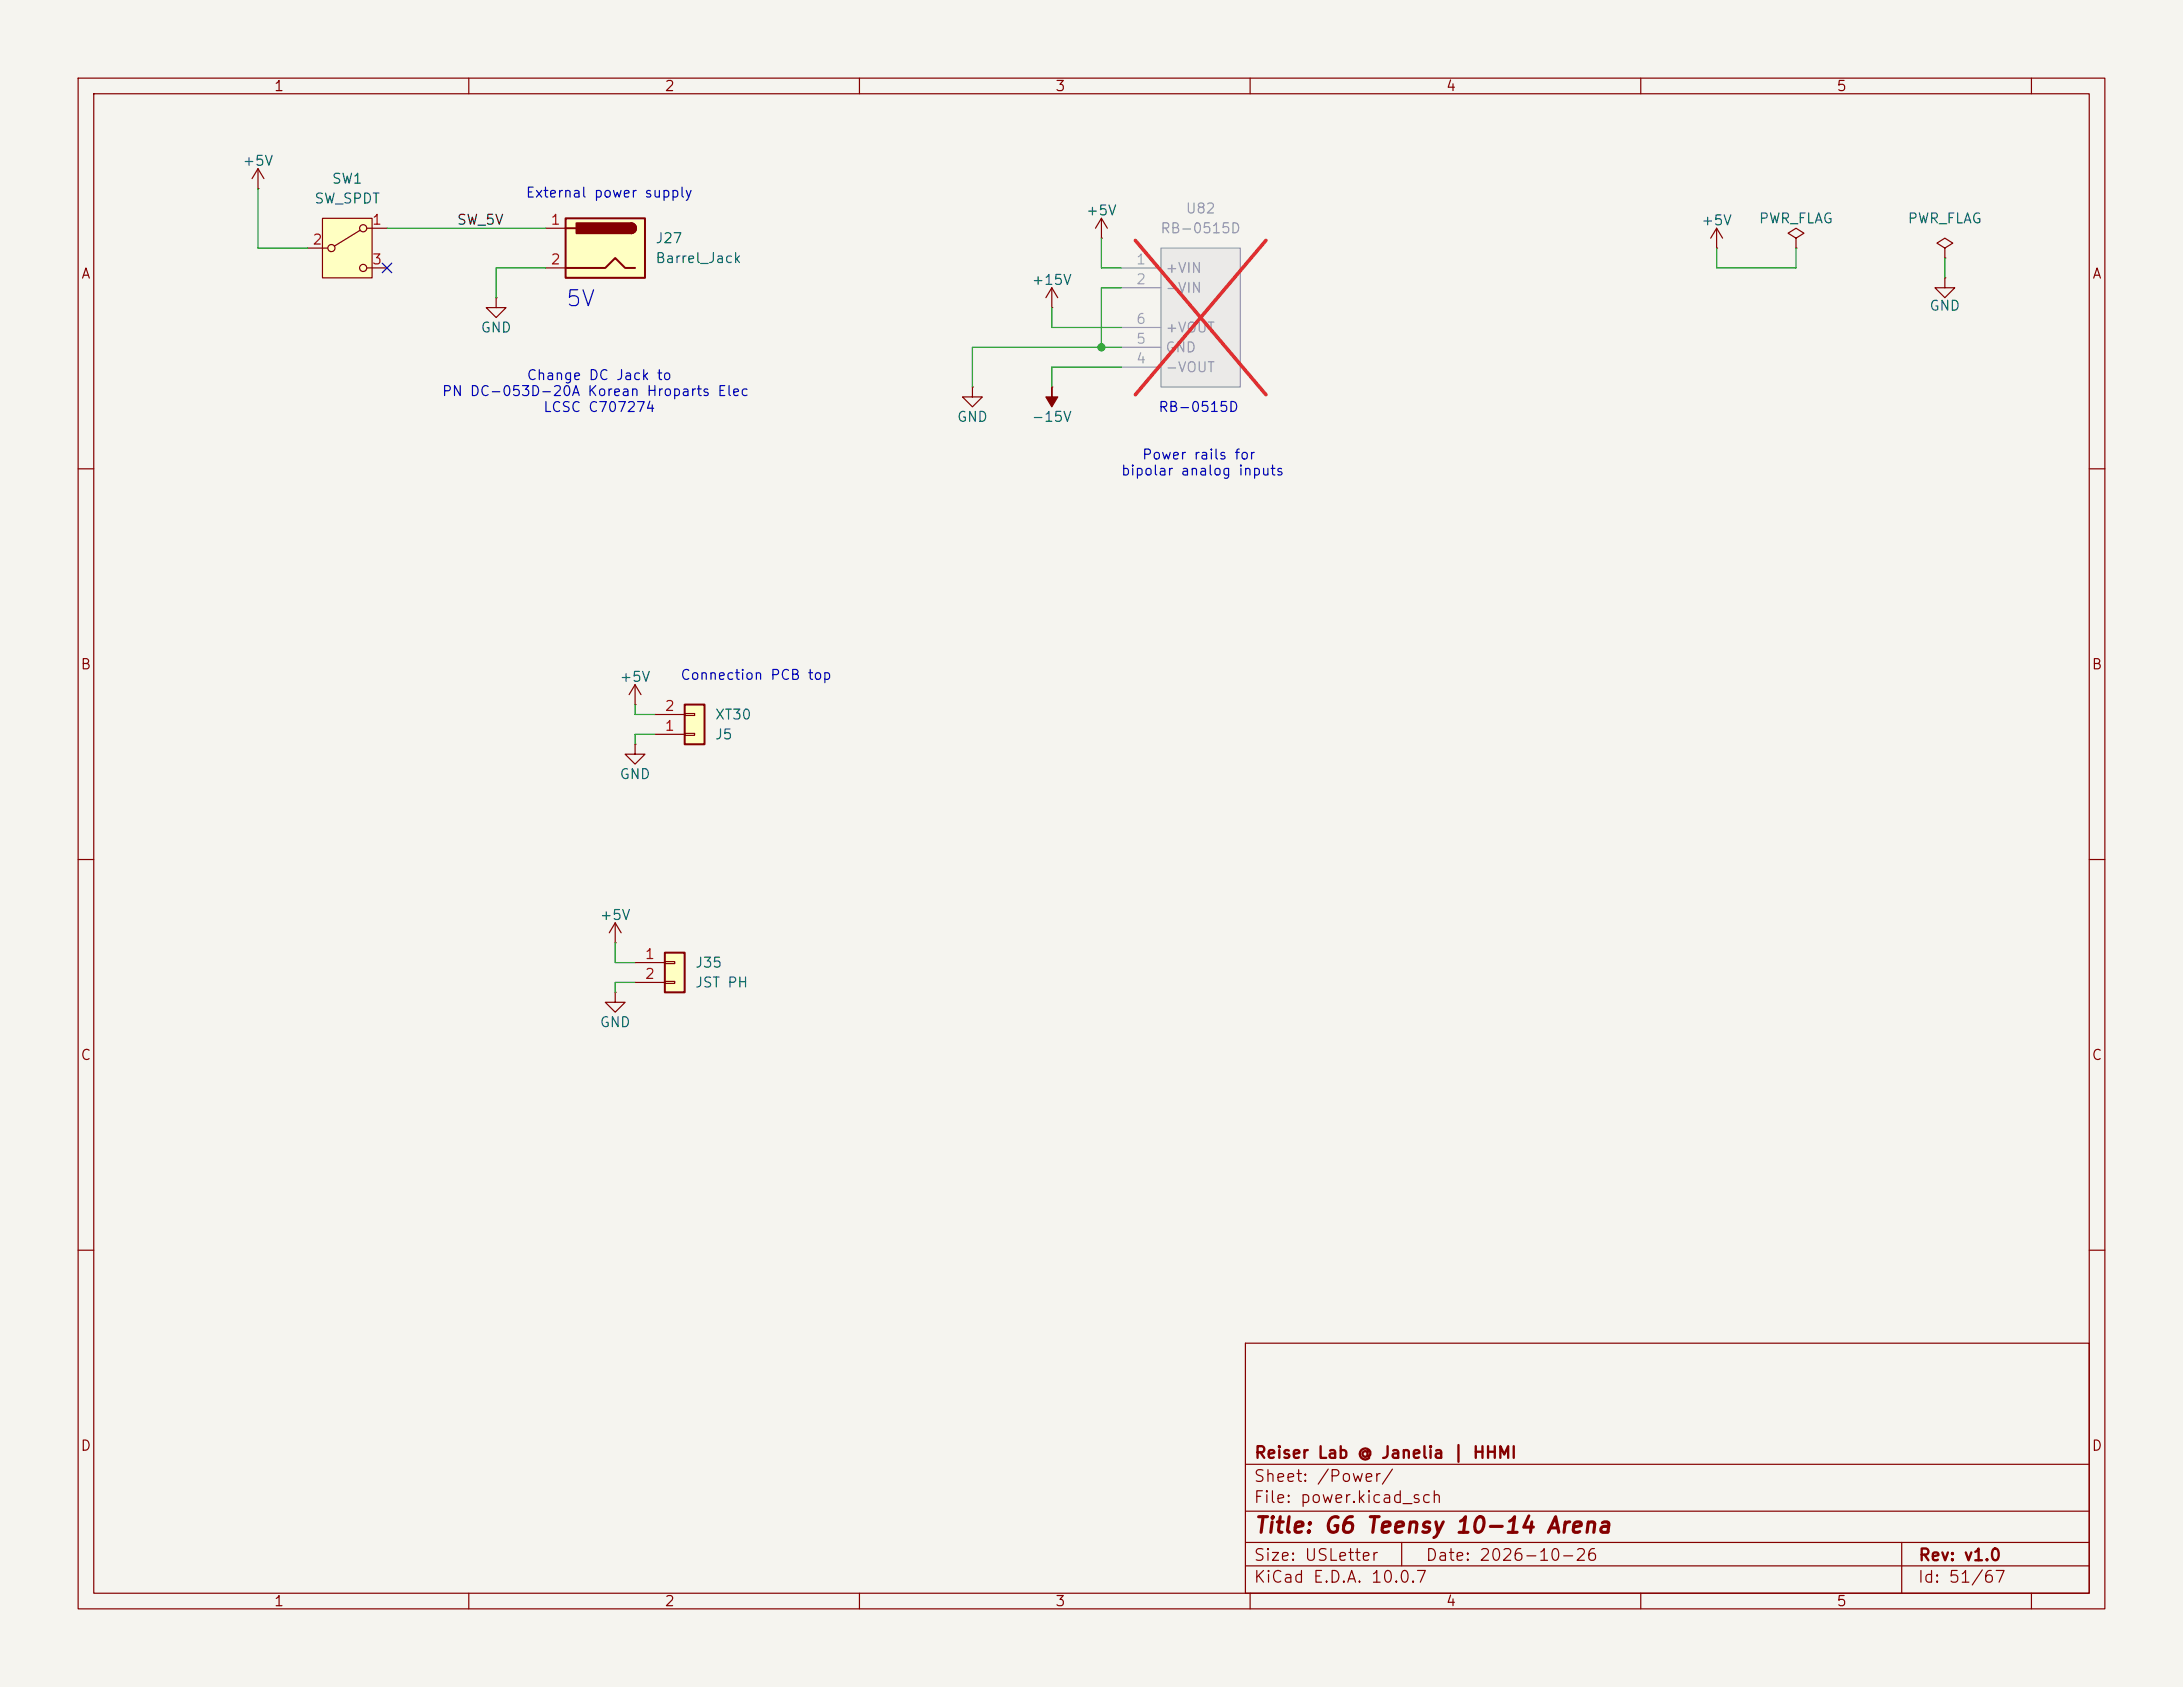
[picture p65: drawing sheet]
<svg xmlns="http://www.w3.org/2000/svg" width="279mm" height="216mm" viewBox="0 0 279 216" stroke-linecap="round" stroke-linejoin="round" font-family="sans-serif">
<defs><g id="words">
<text font-size="2" fill="#0000c2" x="72.3" y="39.7">5V</text>
<text font-size="2" fill="#840000" x="160.4" y="196.7">Title: G6 Teensy 10-14 Arena</text>
<g font-size="1.5" fill="#840000">
<text x="160.4" y="190">Sheet: /Power/</text>
<text x="160.4" y="187">Reiser Lab @ Janelia | HHMI</text>
<text x="160.4" y="192.7">File: power.kicad_sch</text>
<text x="160.4" y="202.9">KiCad E.D.A. 10.0.7</text>
<text x="160.4" y="200.1">Size: USLetter</text>
<text x="182.4" y="200.1">Date: 2026-10-26</text>
<text x="245.4" y="202.9">Id: 51/67</text>
<text x="245.4" y="200.1">Rev: v1.0</text>
</g>
<g font-size="1.3" fill="#840000">
<text x="35" y="12">1</text>
<text x="85" y="12">2</text>
<text x="135" y="12">3</text>
<text x="185" y="12">4</text>
<text x="235" y="12">5</text>
<text x="10.3" y="36">A</text>
<text x="267.7" y="36">A</text>
<text x="10.2" y="86">B</text>
<text x="267.6" y="86">B</text>
<text x="10.2" y="136">C</text>
<text x="267.6" y="136">C</text>
<text x="10.2" y="186">D</text>
<text x="267.6" y="186">D</text>
<text x="35" y="205.9">1</text>
<text x="85" y="205.9">2</text>
<text x="135" y="205.9">3</text>
<text x="185" y="205.9">4</text>
<text x="235" y="205.9">5</text>
</g>
<g font-size="1.3" fill="#006464">
<text x="31" y="21.5">+5V</text>
<text x="42.4" y="23.8">SW1</text>
<text x="40.2" y="26.4">SW_SPDT</text>
<text x="138.9" y="27.9">+5V</text>
<text x="217.6" y="29.2">+5V</text>
<text x="225" y="28.9">PWR_FLAG</text>
<text x="244.1" y="28.9">PWR_FLAG</text>
<text x="83.8" y="31.4">J27</text>
<text x="83.8" y="34">Barrel_Jack</text>
<text x="132" y="36.8">+15V</text>
<text x="246.9" y="40.1">GND</text>
<text x="61.4" y="42.9">GND</text>
<text x="122.4" y="54.3">GND</text>
<text x="132" y="54.3">-15V</text>
<text x="79.2" y="87.6">+5V</text>
<text x="91.4" y="94.9">J5</text>
<text x="91.4" y="92.4">XT30</text>
<text x="79.2" y="100">GND</text>
<text x="76.7" y="118.1">+5V</text>
<text x="88.9" y="124.2">J35</text>
<text x="76.7" y="131.8">GND</text>
<text x="88.9" y="126.7">JST PH</text>
</g>
<g font-size="1.3" fill="#a90000">
<text x="47.5" y="29.1">1</text>
<text x="70.4" y="29.1">1</text>
<text x="39.9" y="31.6">2</text>
<text x="47.5" y="34.2">3</text>
<text x="70.4" y="34.2">2</text>
<text x="85" y="93.8">1</text>
<text x="85" y="91.3">2</text>
<text x="82.5" y="123.1">1</text>
<text x="82.5" y="125.6">2</text>
</g>
<text font-size="1.3" fill="#0f0f0f" x="58.4" y="29.1">SW_5V</text>
<g font-size="1.3" fill="#0000c2">
<text x="67.2" y="25.6">External power supply</text>
<text x="56.5" y="51">PN DC-053D-20A Korean Hroparts Elec</text>
<text x="67.3" y="49">Change DC Jack to</text>
<text x="69.4" y="53.1">LCSC C707274</text>
<text x="148.2" y="53">RB-0515D</text>
<text x="146.1" y="59.1">Power rails for</text>
<text x="143.4" y="61.2">bipolar analog inputs</text>
<text x="87" y="87.3">Connection PCB top</text>
</g>
<g font-size="1.3" fill="#939391">
<text x="151.7" y="27.6">U82</text>
<text x="148.4" y="30.2">RB-0515D</text>
<text x="149.1" y="35.3">+VIN</text>
<text x="149.1" y="37.8">-VIN</text>
<text x="149.1" y="48">-VOUT</text>
<text x="149.1" y="45.4">GND</text>
<text x="149.1" y="42.9">+VOUT</text>
</g>
<g font-size="1.3" fill="#a5a4a2">
<text x="145.3" y="34.2">1</text>
<text x="145.3" y="36.7">2</text>
<text x="145.3" y="41.8">6</text>
<text x="145.3" y="46.9">4</text>
<text x="145.3" y="44.3">5</text>
</g>
</g></defs>
<path d="M0 0h279.4v215.9h-279.4z" fill="#f5f4ef" stroke="#f5f4ef" stroke-width=".13"/>
<g fill="none" stroke="#840000" stroke-width=".15">
<path d="M10 10h259.4v195.9h-259.4zM12 12h255.4v191.9h-255.4zM60 10v2M110 10v2M160 10v2M210 10v2M260 10v2M124.5 49.5v1.3h1.2l-1.2 1.3-1.3-1.3h1.3M124.5 49.5h.1M10 60h2M267.4 60h2M10 110h2"/>
<path d="M267.4 110h2M10 160h2M159.4 171.9h108v32h-108zM267.4 160h2M159.4 197.4h108M159.4 193.4h108M159.4 187.4h108M179.4 197.4v3M243.4 197.4v6.5M60 203.9v2M110 203.9v2M159.4 200.4h108"/>
<path d="M160 203.9v2M210 203.9v2M260 203.9v2"/>
</g>
<path d="M85.1 121.9h2.5v5.1h-2.5z" fill="#ffffc2"/>
<path d="M85.1 121.9h2.5v5.1h-2.5z" fill="none" stroke="#840000" stroke-width=".25"/>
<path d="M81.3 95.3v1.2h1.2l-1.2 1.3-1.3-1.3h1.3M81.3 95.3h.1M78.7 118.1l-.7 1.3M78.7 118.1l.8 1.3M78.7 118.1v2.6M78.7 120.7h.1M78.7 127v1.3h1.3l-1.3 1.2-1.2-1.2h1.2M78.7 127h.1M81.3 123.2h3.8M81.3 125.7h3.8M85.1 123.1h1.3v.2h-1.3zM85.1 125.6h1.3v.3h-1.3z" fill="none" stroke="#840000" stroke-width=".15"/>
<path d="M87.6 90.2h2.6v5.1h-2.6z" fill="#ffffc2"/>
<path d="M87.6 90.2h2.6v5.1h-2.6z" fill="none" stroke="#840000" stroke-width=".25"/>
<path d="M83.8 94h3.8M83.8 91.4h3.8M87.6 93.9h1.3v.2h-1.3zM87.6 91.3h1.3v.3h-1.3z" fill="none" stroke="#840000" stroke-width=".15"/>
<path d="M72.4 27.9h10.1v7.7h-10.1z" fill="#ffffc2"/>
<path d="M72.4 27.9h10.1v7.7h-10.1zM72.4 34.3h5.1l1.2-1.3 1.3 1.3h1.3M72.4 29.2h1.3M80.8 28.6a.64 .64 0 0 1 .6 .6 .64 .64 0 0 1-.6 .6" fill="none" stroke="#840000" stroke-width=".25"/>
<g fill="#840000" stroke="#840000" stroke-width=".25">
<path d="M80.8 28.6a.64 .64 0 0 1 .6 .6 .64 .64 0 0 1-.6 .6z"/>
<path d="M73.8 28.6h7v1.2h-7z"/>
</g>
<g fill="none" stroke="#840000" stroke-width=".15">
<path d="M33 24.1h.1M33 21.6l-.7 1.3M33 21.6l.8 1.3M33 21.6v2.5M63.5 38.1v1.3h1.3l-1.3 1.2-1.3-1.2h1.3M63.5 38.1h.1M69.8 29.2h2.6M69.8 34.3h2.6M219.7 31.8h.1M219.7 29.2l-.8 1.3M219.7 29.2l.8 1.3M219.7 29.2v2.6"/>
<path d="M229.9 30.5l1-.7-1-.6-1 .6 1 .7v1.3M229.9 31.8h.1M248.9 35.6v1.2h1.3l-1.3 1.3-1.3-1.3h1.3M248.9 35.6h.1M248.9 31.8l1-.7-1-.6-1 .6 1 .7v1.2M248.9 33h.1M134.6 49.5h.1M81.3 90.2h.1M81.3 87.6l-.8 1.3M81.3 87.6l.7 1.3M81.3 87.6v2.6"/>
</g>
<path d="M134.6 49.5v1.3h.8l-.8 1.3-.7-1.3h.7z" fill="#840000" stroke="#840000" stroke-width=".15"/>
<path d="M41.3 27.9h6.3v7.7h-6.3z" fill="#ffffc2"/>
<g fill="none" stroke="#840000" stroke-width=".15">
<path d="M39.4 31.8h2.5M41.3 27.9h6.3v7.7h-6.3zM46.1 29.5l-3.3 2M47 29.2h2.5M47 34.3h2.5M134.6 39.4h.1M134.6 36.8l-.7 1.3M134.6 36.8l.8 1.3M134.6 36.8v2.6M141 30.5h.1M141 27.9l-.8 1.3M141 27.9l.7 1.3"/>
<path d="M141 27.9v2.6"/>
<circle cx="42.4" cy="31.8" r=".46"/>
<circle cx="46.5" cy="29.2" r=".46"/>
<circle cx="46.5" cy="34.3" r=".46"/>
</g>
<path d="M148.6 31.8h10.1v17.7h-10.1z" fill="#ebeae8"/>
<path d="M143.5 34.3h5.1M143.5 36.8h5.1M148.6 31.8h10.1v17.7h-10.1zM143.5 47h5.1M143.5 44.5h5.1M143.5 41.9h5.1" fill="none" stroke="#9c9b98" stroke-width=".15"/>
<path d="M145.3 30.8l16.7 19.7M162 30.8l-16.7 19.7" fill="none" stroke="#e12e31" stroke-width=".46"/>
<g fill="none" stroke="#009600" stroke-width=".15">
<path d="M33 24.1v7.7h6.4M49.5 29.2h20.3M69.8 34.3h-6.3v3.8M134.6 39.4v2.5h8.9M141 30.5v3.8h2.5M143.5 36.8h-2.5v7.7M219.7 31.8v2.5h10.2v-2.5M248.9 33v2.6M143.5 47h-8.9v2.5M143.5 44.5h-19v5M81.3 90.2v1.2h2.5M83.8 94h-2.5v1.3"/>
<path d="M78.7 120.7v2.5h2.6M81.3 125.7h-2.6v1.3"/>
</g>
<path d="M48.9 33.7l1.2 1.2M50.1 33.7l-1.2 1.2" fill="none" stroke="#000084" stroke-width=".15"/>
<circle cx="141" cy="44.5" r=".46" fill="#009600" stroke="#009600" stroke-width=".13"/>
<use href="#words"/>
</svg>
